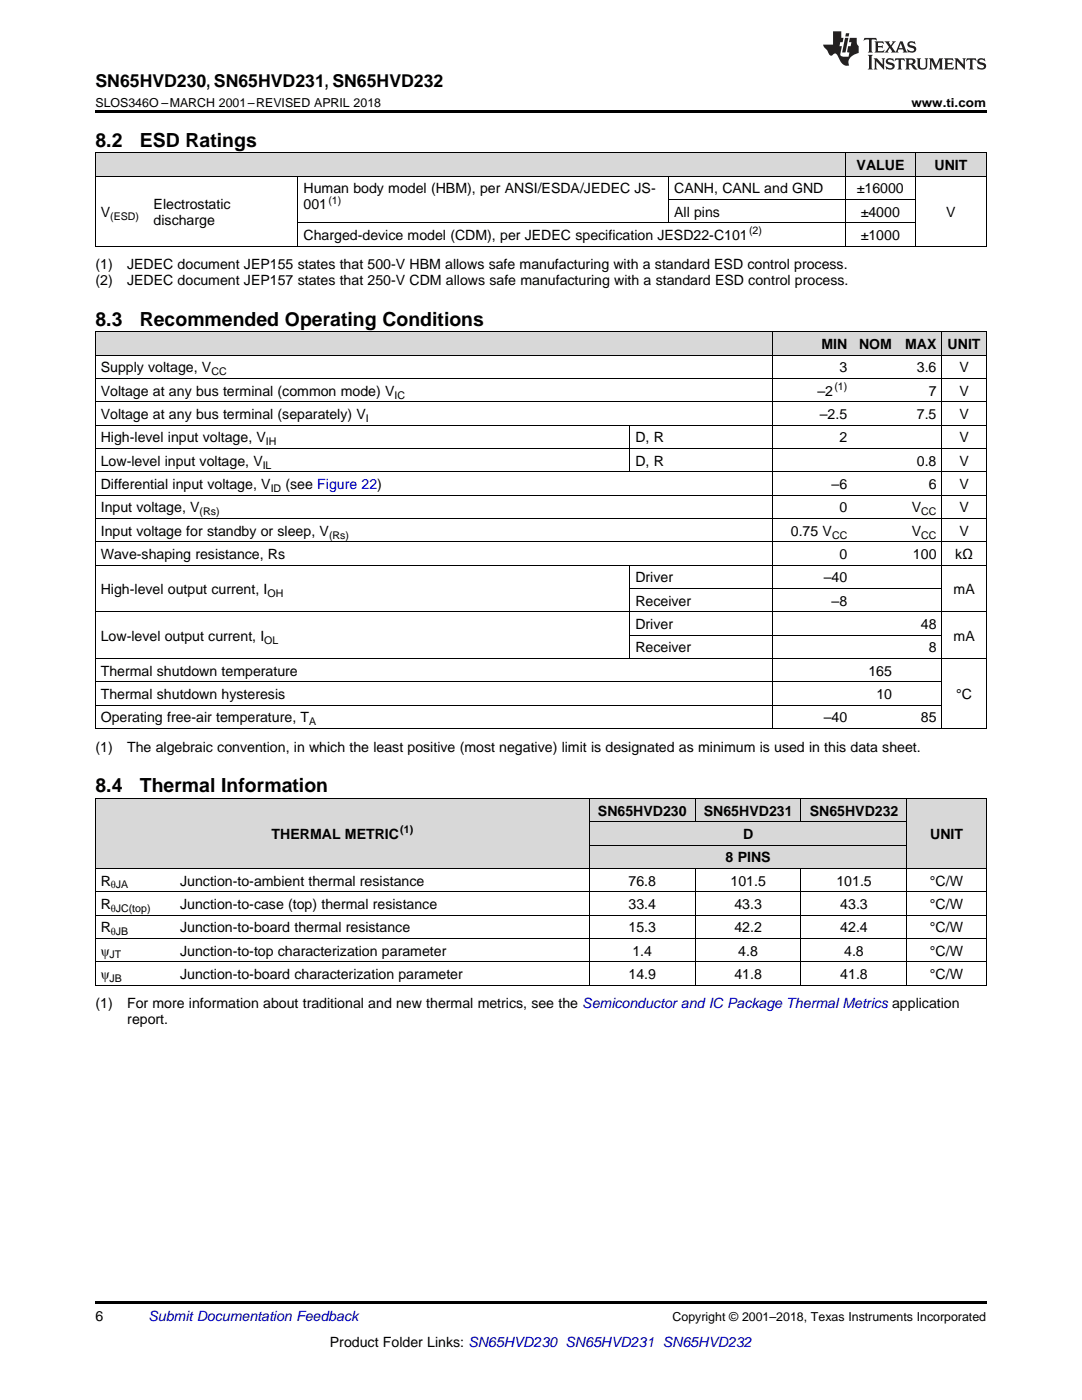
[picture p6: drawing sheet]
<svg xmlns="http://www.w3.org/2000/svg" width="216mm" height="279mm" viewBox="0 0 216 279" stroke-linecap="round" stroke-linejoin="round" font-family="sans-serif">
<defs><g id="words">
<g font-size="3.9">
<text x="19" y="29.3">8.2</text>
<text x="27.9" y="29.3">ESD Ratings</text>
<text x="19" y="65">8.3</text>
<text x="27.9" y="65">Recommended Operating Conditions</text>
<text x="19" y="158.1">8.4</text>
<text x="27.9" y="158.1">Thermal Information</text>
</g>
<text font-size="3.5" x="19" y="17.3">SN65HVD230, SN65HVD231, SN65HVD232</text>
<g font-size="2.8">
<text x="170.9" y="33.9">VALUE</text>
<text x="186.5" y="33.9">UNIT</text>
<text x="30.7" y="41.7">Electrostatic</text>
<text x="60.6" y="38.6">Human body model (HBM), per ANSI/ESDA/JEDEC JS-</text>
<text x="60.6" y="41.8">001</text>
<text x="134.5" y="38.6">CANH, CANL and GND</text>
<text x="171" y="38.6">±16000</text>
<text x="20.1" y="43.3">V</text>
<text x="30.7" y="44.8">discharge</text>
<text x="60.6" y="47.9">Charged-device model (CDM), per JEDEC specification JESD22-C101</text>
<text x="134.5" y="43.3">All pins</text>
<text x="171.8" y="43.3">±4000</text>
<text x="171.8" y="47.9">±1000</text>
<text x="188.8" y="43.3">V</text>
<text x="19" y="53.8">(1)</text>
<text x="25.4" y="53.8">JEDEC document JEP155 states that 500-V HBM allows safe manufacturing with a standard ESD control process.</text>
<text x="19" y="56.9">(2)</text>
<text x="25.4" y="56.9">JEDEC document JEP157 states that 250-V CDM allows safe manufacturing with a standard ESD control process.</text>
<text x="163.9" y="69.7">MIN</text>
<text x="171.4" y="69.7">NOM</text>
<text x="180.6" y="69.7">MAX</text>
<text x="189.1" y="69.7">UNIT</text>
<text x="20.1" y="74.3">Supply voltage, V</text>
<text x="167.5" y="74.3">3</text>
<text x="183" y="74.3">3.6</text>
<text x="191.5" y="74.3">V</text>
<text x="20.1" y="79">Voltage at any bus terminal (common mode) V</text>
<text x="20.1" y="83.6">Voltage at any bus terminal (separately) V</text>
<text x="163.1" y="79">–2</text>
<text x="163.6" y="83.6">–2.5</text>
<text x="183" y="83.6">7.5</text>
<text x="185.3" y="79">7</text>
<text x="191.5" y="79">V</text>
<text x="191.5" y="83.6">V</text>
<text x="20.1" y="88.3">High-level input voltage, V</text>
<text x="126.8" y="88.3">D, R</text>
<text x="167.5" y="88.3">2</text>
<text x="191.5" y="88.3">V</text>
<text x="20.1" y="93">Low-level input voltage, V</text>
<text x="126.8" y="93">D, R</text>
<text x="183" y="93">0.8</text>
<text x="191.5" y="93">V</text>
<text x="20.1" y="97.6">Differential input voltage, V</text>
<text x="57" y="97.6">(see Figure 22)</text>
<text x="165.9" y="97.6">–6</text>
<text x="185.3" y="97.6">6</text>
<text x="191.5" y="97.6">V</text>
<text x="20.1" y="102.3">Input voltage, V</text>
<text x="20.1" y="106.9">Input voltage for standby or sleep, V</text>
<text x="157.8" y="106.9">0.75 V</text>
<text x="167.5" y="102.3">0</text>
<text x="182" y="102.3">V</text>
<text x="182" y="106.9">V</text>
<text x="191.5" y="102.3">V</text>
<text x="191.5" y="106.9">V</text>
<text x="20.1" y="111.6">Wave-shaping resistance, Rs</text>
<text x="167.5" y="111.6">0</text>
<text x="182.2" y="111.6">100</text>
<text x="190.6" y="111.6">kΩ</text>
<text x="20.1" y="118.6">High-level output current, I</text>
<text x="126.8" y="116.2">Driver</text>
<text x="164.4" y="116.2">–40</text>
<text x="190.3" y="118.6">mA</text>
<text x="126.8" y="120.9">Receiver</text>
<text x="126.8" y="125.6">Driver</text>
<text x="165.9" y="120.9">–8</text>
<text x="183.8" y="125.6">48</text>
<text x="20.1" y="127.9">Low-level output current, I</text>
<text x="126.8" y="130.2">Receiver</text>
<text x="185.3" y="130.2">8</text>
<text x="190.3" y="127.9">mA</text>
<text x="20.1" y="134.9">Thermal shutdown temperature</text>
<text x="173.3" y="134.9">165</text>
<text x="20.1" y="139.5">Thermal shutdown hysteresis</text>
<text x="174.9" y="139.5">10</text>
<text x="190.8" y="139.5">°C</text>
<text x="20.1" y="144.2">Operating free-air temperature, T</text>
<text x="164.4" y="144.2">–40</text>
<text x="183.8" y="144.2">85</text>
<text x="19" y="150">(1)</text>
<text x="25.4" y="150">The algebraic convention, in which the least positive (most negative) limit is designated as minimum is used in this data sheet.</text>
<text x="54.2" y="167.4">THERMAL METRIC</text>
<text x="119.3" y="162.8">SN65HVD230</text>
<text x="140.4" y="162.8">SN65HVD231</text>
<text x="148.3" y="167.4">D</text>
<text x="161.6" y="162.8">SN65HVD232</text>
<text x="185.6" y="167.4">UNIT</text>
<text x="144.8" y="172.1">8 PINS</text>
<text x="20.1" y="176.7">R</text>
<text x="35.9" y="176.7">Junction-to-ambient thermal resistance</text>
<text x="125.4" y="176.7">76.8</text>
<text x="145.8" y="176.7">101.5</text>
<text x="166.9" y="176.7">101.5</text>
<text x="185.6" y="176.7">°C/W</text>
<text x="20.1" y="181.4">R</text>
<text x="35.9" y="181.4">Junction-to-case (top) thermal resistance</text>
<text x="125.4" y="181.4">33.4</text>
<text x="146.5" y="181.4">43.3</text>
<text x="167.7" y="181.4">43.3</text>
<text x="185.6" y="181.4">°C/W</text>
<text x="20.1" y="186.1">R</text>
<text x="20.1" y="190.7">ψ</text>
<text x="35.9" y="186.1">Junction-to-board thermal resistance</text>
<text x="35.9" y="190.7">Junction-to-top characterization parameter</text>
<text x="125.4" y="186.1">15.3</text>
<text x="126.2" y="190.7">1.4</text>
<text x="146.5" y="186.1">42.2</text>
<text x="147.3" y="190.7">4.8</text>
<text x="167.7" y="186.1">42.4</text>
<text x="168.5" y="190.7">4.8</text>
<text x="185.6" y="186.1">°C/W</text>
<text x="185.6" y="190.7">°C/W</text>
<text x="20.1" y="195.4">ψ</text>
<text x="35.9" y="195.4">Junction-to-board characterization parameter</text>
<text x="125.4" y="195.4">14.9</text>
<text x="146.5" y="195.4">41.8</text>
<text x="167.7" y="195.4">41.8</text>
<text x="185.6" y="195.4">°C/W</text>
<text x="19" y="201.2">(1)</text>
<text x="25.4" y="201.2">For more information about traditional and new thermal metrics, see the Semiconductor and IC Package Thermal Metrics application</text>
<text x="25.4" y="204.4">report.</text>
<text x="19" y="263.6">6</text>
<text x="65.8" y="268.9">Product Folder Links: SN65HVD230 SN65HVD231 SN65HVD232</text>
</g>
<text font-size="2.8" fill="#0000c8" x="29.6" y="263.6">Submit Documentation Feedback</text>
<g font-size="2.5">
<text x="19" y="21.4">SLOS346O –MARCH 2001–REVISED APRIL 2018</text>
<text x="181.9" y="21.4">www.ti.com</text>
<text x="134.2" y="263.6">Copyright © 2001–2018, Texas Instruments Incorporated</text>
</g>
<g font-size="2.1">
<text x="65.5" y="40.6">(1)</text>
<text x="22" y="43.8">(ESD)</text>
<text x="149.5" y="46.8">(2)</text>
<text x="42.2" y="74.9">CC</text>
<text x="166.5" y="77.9">(1)</text>
<text x="78.7" y="79.6">IC</text>
<text x="53.1" y="88.9">IH</text>
<text x="73" y="84.2">I</text>
<text x="52.4" y="93.5">IL</text>
<text x="54" y="98.2">ID</text>
<text x="39.8" y="102.8">(Rs)</text>
<text x="65.7" y="107.5">(Rs)</text>
<text x="166" y="107.5">CC</text>
<text x="183.8" y="102.8">CC</text>
<text x="183.8" y="107.5">CC</text>
<text x="53.4" y="119.1">OH</text>
<text x="52.7" y="128.4">OL</text>
<text x="61.7" y="144.7">A</text>
<text x="79.9" y="166.3">(1)</text>
<text x="22.1" y="177.3">θJA</text>
<text x="22.1" y="182">θJC(top)</text>
<text x="21.9" y="191.3">JT</text>
<text x="22.1" y="186.6">θJB</text>
<text x="21.9" y="195.9">JB</text>
</g>
</g></defs>
<g fill="#d8d8d8">
<path d="M19 159.4h15.9v14h-15.9z"/>
<path d="M34.9 159.4h82.7v14h-82.7z"/>
<path d="M181 159.4h15.8v14h-15.8z"/>
<path d="M117.6 168.7h21.1v4.7h-21.1z"/>
<path d="M138.7 168.7h21.2v4.7h-21.2z"/>
<path d="M159.9 168.7h21.1v4.7h-21.1z"/>
<path d="M117.6 164h21.1v4.7h-21.1z"/>
<path d="M138.7 164h21.2v4.7h-21.2z"/>
<path d="M159.9 164h21.1v4.7h-21.1z"/>
<path d="M117.6 159.4h21.1v4.6h-21.1z"/>
<path d="M138.7 159.4h21.2v4.6h-21.2z"/>
<path d="M159.9 159.4h21.1v4.6h-21.1z"/>
<path d="M19 66.3h106.7v4.6h-106.7z"/>
<path d="M125.7 66.3h28.5v4.6h-28.5z"/>
<path d="M154.2 66.3h16v4.6h-16z"/>
<path d="M170.2 66.3h8.9v4.6h-8.9z"/>
<path d="M179.1 66.3h8.9v4.6h-8.9z"/>
<path d="M188 66.3h8.8v4.6h-8.8z"/>
<path d="M19 30.6h10.6v4.6h-10.6z"/>
<path d="M29.6 30.6h29.9v4.6h-29.9z"/>
<path d="M59.5 30.6h74v4.6h-74z"/>
<path d="M133.5 30.6h35.2v4.6h-35.2z"/>
<path d="M168.7 30.6h14v4.6h-14z"/>
<path d="M182.7 30.6h14.1v4.6h-14.1z"/>
</g>
<g fill="#000">
<path d="M19 22h177.8v.5h-177.8zM19 49.1l.2 .1zM59.4 49.1l.1 .1zM133.3 49.1l.2 .1zM168.6 49.1l.1 .1zM182.6 49.1l.1 .1zM196.7 49.1l.1 .1zM19 145.4l.2 .1zM154.1 145.4l.1 .1zM170.1 145.4l.1 .1zM179 145.4l.1 .1zM187.9 145.4l.1 .1z"/>
<path d="M196.7 145.4l.1 .1zM19 196.6h.2zM117.5 196.6h.1zM138.6 196.6h.1zM159.8 196.6h.1zM180.9 196.6h.1zM196.7 196.6h.1zM19 259.7h177.8v.5h-177.8z"/>
</g>
<g fill="none" stroke="#000" stroke-width=".2">
<path d="M19 35.2h177.8M19 30.5h177.8M19.1 30.5v18.7M59.5 35.2v14M133.4 35.2v9.3M133.5 39.8h49.2M168.6 30.5v18.7M182.7 30.5v18.7M196.8 30.5v18.7M19 49.1h177.8M59.5 44.5h123.2M19 75.5h177.8"/>
<path d="M19 70.9h177.8M19 66.2h177.8M19.1 66.3v79.2M154.1 66.3v79.2M187.9 66.3v79.2M196.8 66.3v79.2M19 98.8h177.8M19 94.2h177.8M19 89.5h177.8M19 84.9h177.8M19 80.2h177.8M125.7 84.9v9.3"/>
<path d="M19 112.8h177.8M19 108.1h177.8M19 103.5h177.8M125.7 112.8v18.7M125.7 117.5h62.3M19 136.1h169M19 131.4h177.8M19 122.1h177.8M125.7 126.8h62.3M19 159.3h177.8M19 145.4h177.8M19 140.7h169"/>
<path d="M19.1 159.3v37.3M117.6 159.3v37.3M138.7 159.3v4.7M159.8 159.3v4.7M180.9 159.3v37.3M196.8 159.3v37.3M19 178h177.8M19 173.3h177.8M117.6 168.6h63.4M117.6 164h63.4M138.7 173.3v23.3M159.8 173.3v23.3"/>
<path d="M19 196.6h177.8M19 191.9h177.8M19 187.3h177.8M19 182.6h177.8"/>
</g>
<g fill="#231f20">
<path d="M172.5 7.6l-.1 .5 .4-.2h.6v.1v2.1l-.2 .4h.9l-.2-.4v-2.1l.1-.1h.5l.5 .2-.2-.5zM174.5 8.3l.2 .3v1.5l-.2 .4h1.8l.2-.6a1.04 1.04 0 0 1-1.3 .2v-.7h.6l.3 .2v-.6l-.3 .2h-.6v-.6l.8-.1 .4 .3-.2-.5zM176.5 8.3l.9 1.1-.9 1.1h.8l-.2-.2 .4-.7 .5 .7-.2 .2h1.5l-.2-.2 .2-.4h.9l.1 .4-.2 .2h1l-.3-.3-.7-1.9h-.5l-.9 2-.8-1 .9-1h-.8l.1 .3-.4 .5-.3-.6 .1-.2zM179.7 8.6l.4 1h-.7zM181.3 8.4a.63 .63 0 0 0-.2 .7 .63 .63 0 0 0 .6 .4l.6 .2 .1 .2a.75 .75 0 0 1-.7 .4 .75 .75 0 0 1-.6-.5l.1 .7 .1-.1a1.11 1.11 0 0 0 1.5-.6 1.13 1.13 0 0 0-1.2-.8l-.1-.4a1.04 1.04 0 0 1 1.2 .2l-.2-.5-.2 .1-.4-.2zM173.2 10.9l.2 .4v2.2l-.2 .4h1l-.3-.4v-2.2l.3-.4zM174.3 11.6l.3 .4v1.5l-.3 .4h.8l-.2-.4v-1.3l1.5 1.7v-1.9l.2-.4h-.7l.2 .4v.9l-1.1-1.3zM177 11.8a.62 .62 0 0 0-.2 .7 .62 .62 0 0 0 .6 .4l.6 .1 .1 .3a.76 .76 0 0 1-.7 .3 .76 .76 0 0 1-.7-.4l.2 .7 .1-.1a1.11 1.11 0 0 0 1.5-.6 1.13 1.13 0 0 0-1.2-.8l-.1-.4a1.04 1.04 0 0 1 1.2 .2l-.2-.6-.2 .1-.5-.1zM178.7 11.6l-.2 .6a.61 .61 0 0 1 .8-.3v1.6l-.2 .4h.9l-.2-.4v-1.6a.63 .63 0 0 1 .7 .3l-.1-.6zM180.6 11.6l.3 .4v1.5l-.3 .4h1l-.2-.2-.1-.8 .6 .2a.76 .76 0 0 0 1.2 .7l-1-1a.58 .58 0 0 0 .6-.5 .58 .58 0 0 0-.5-.6zM181.4 11.9h.1a.45 .45 0 0 1 .5 .1 .45 .45 0 0 1 .1 .5l-.8 .2zM182.9 11.6l.2 .2a2.17 2.17 0 0 0 .3 1.9 .99 .99 0 0 0 1.6-.6v-1.1l.2-.4h-.7l.2 .2a1.92 1.92 0 0 1-.2 1.8 .6 .6 0 0 1-.9-.5v-1.1l.2-.4zM185.4 11.6l.2 .4v1.5l-.2 .4h.7l-.2-.4v-1.4l.8 1.8 .8-1.8v1.4l-.2 .4h.9l-.2-.4v-1.5l.2-.4h-.8l-.6 1.5-.6-1.5zM188.4 11.6l.2 .4v1.5l-.2 .4h1.8l.1-.6a1.04 1.04 0 0 1-1.2 .1v-.6h.5l.4 .2v-.6l-.4 .2h-.5v-.7h.8l.3 .3-.1-.6zM190.5 11.6l.2 .4v1.5l-.2 .4h.7l-.2-.4v-1.3l1.5 1.7v-1.9l.2-.4h-.7l.2 .4v.9l-1.1-1.3zM192.9 11.6l-.1 .6a.61 .61 0 0 1 .7-.3l.1 1.6-.3 .4h1l-.3-.4 .1-1.6a.63 .63 0 0 1 .7 .3l-.1-.6zM195.2 11.8a.62 .62 0 0 0-.2 .7 .62 .62 0 0 0 .6 .4l.6 .1 .1 .3a.76 .76 0 0 1-.7 .3 .76 .76 0 0 1-.6-.4l.1 .7 .1-.1a1.11 1.11 0 0 0 1.6-.6 1.13 1.13 0 0 0-1.3-.8l-.1-.4a1.04 1.04 0 0 1 1.2 .2l-.1-.6-.2 .1-.5-.1z"/>
<path d="M166.2 6.3v2.6h-1.9v.4l.8 .9a.91 .91 0 0 0 1 .8 .56 .56 0 0 1 .5-.3 .56 .56 0 0 1 .5 .3l.4 .8a1.53 1.53 0 0 0 1.9 1.2 1.54 1.54 0 0 1 1-2.1l.9-.3v-1.4a1.52 1.52 0 0 1-.4-1.6h-1.3l-.2 .8h.5l-.2 .8h-.5l-.1 1v.2l.4 .1-.2 .8a1.93 1.93 0 0 1-1.6-.3l.3-1.8h-.5l.2-.8h.4l.2-.8h-.4v-1.3zM168.6 7.6l-.6 2.9h.7l.6-2.9zM168.8 6.6l-.1 .7h.6l.2-.7z"/>
</g>
<use href="#words"/>
</svg>
